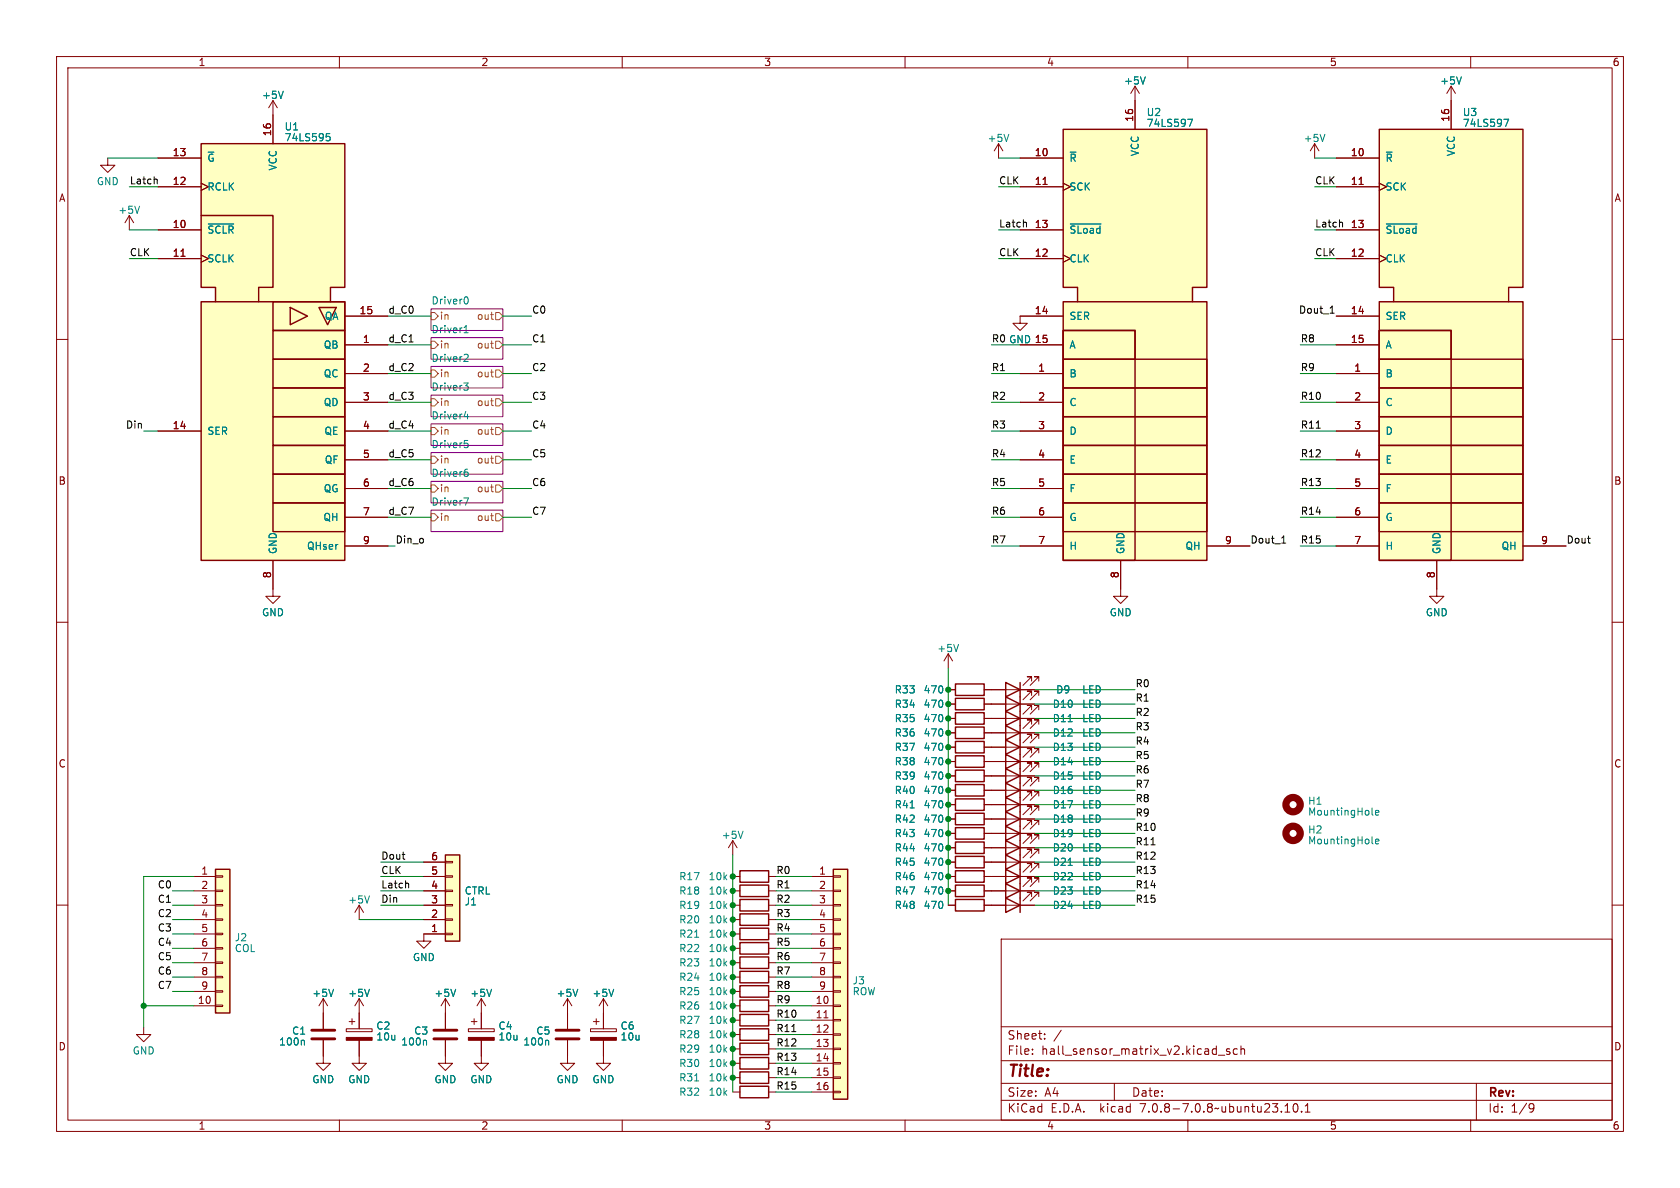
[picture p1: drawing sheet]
<svg xmlns="http://www.w3.org/2000/svg" width="297mm" height="210mm" viewBox="0 0 297 210" stroke-linecap="round" stroke-linejoin="round" font-family="sans-serif">
<defs><g id="words">
<text font-size="2.8" fill="#840000" x="178" y="190.9">Title:</text>
<g font-size="2.1" fill="#840000">
<text x="178" y="184">Sheet:</text>
<text x="178" y="186.7">File:</text>
<text x="184.1" y="186.7">hall_sensor_matrix_v2.kicad_sch</text>
<text x="178" y="196.9">KiCad</text>
<text x="178" y="194.1">Size:</text>
<text x="184.7" y="194.1">A4</text>
<text x="185.7" y="196.9">E.D.A.</text>
<text x="194.6" y="196.9">kicad</text>
<text x="200" y="194.1">Date:</text>
<text x="201.8" y="196.9">7.0.8-7.0.8~ubuntu23.10.1</text>
<text x="263" y="194.3">Rev:</text>
<text x="263" y="196.9">Id:</text>
<text x="267.1" y="196.9">1/9</text>
</g>
<g font-size="1.8" fill="#840000">
<text x="35" y="11.9">1</text>
<text x="85" y="11.9">2</text>
<text x="135" y="11.9">3</text>
<text x="185" y="11.9">4</text>
<text x="235" y="11.9">5</text>
<text x="285" y="11.9">6</text>
<text x="200.4" y="21.6" transform="rotate(-90 200.4 21.6)">16</text>
<text x="256.3" y="21.6" transform="rotate(-90 256.3 21.6)">16</text>
<text x="30.4" y="27.7">13</text>
<text x="48" y="24.2" transform="rotate(-90 48 24.2)">16</text>
<text x="182.8" y="27.7">10</text>
<text x="238.7" y="27.7">10</text>
<text x="10.3" y="35.9">A</text>
<text x="30.4" y="32.8">12</text>
<text x="182.8" y="32.8">11</text>
<text x="238.7" y="32.8">11</text>
<text x="285.3" y="35.9">A</text>
<text x="30.4" y="40.4">10</text>
<text x="182.8" y="40.4">13</text>
<text x="238.7" y="40.4">13</text>
<text x="30.4" y="45.5">11</text>
<text x="182.8" y="45.5">12</text>
<text x="238.7" y="45.5">12</text>
<text x="63.5" y="55.6">15</text>
<text x="182.8" y="55.6">14</text>
<text x="238.7" y="55.6">14</text>
<text x="64.1" y="60.7">1</text>
<text x="64.1" y="65.8">2</text>
<text x="178.3" y="60.9">GND 15</text>
<text x="183.4" y="65.8">1</text>
<text x="238.7" y="60.7">15</text>
<text x="239.3" y="65.8">1</text>
<text x="64.1" y="70.9">3</text>
<text x="183.4" y="70.9">2</text>
<text x="239.3" y="70.9">2</text>
<text x="30.4" y="75.9">14</text>
<text x="64.1" y="75.9">4</text>
<text x="183.4" y="75.9">3</text>
<text x="239.3" y="75.9">3</text>
<text x="64.1" y="81">5</text>
<text x="183.4" y="81">4</text>
<text x="239.3" y="81">4</text>
<text x="10.3" y="85.9">B</text>
<text x="64.1" y="86.1">6</text>
<text x="183.4" y="86.1">5</text>
<text x="239.3" y="86.1">5</text>
<text x="285.3" y="85.9">B</text>
<text x="64.1" y="91.2">7</text>
<text x="183.4" y="91.2">6</text>
<text x="239.3" y="91.2">6</text>
<text x="64.1" y="96.3">9</text>
<text x="183.4" y="96.3">7</text>
<text x="216.5" y="96.3">9</text>
<text x="239.3" y="96.3">7</text>
<text x="272.3" y="96.3">9</text>
<text x="48" y="102.3" transform="rotate(-90 48 102.3)">8</text>
<text x="197.9" y="102.3" transform="rotate(-90 197.9 102.3)">8</text>
<text x="253.7" y="102.3" transform="rotate(-90 253.7 102.3)">8</text>
<text x="10.3" y="135.9">C</text>
<text x="285.3" y="135.9">C</text>
<text x="35.5" y="154.7">1</text>
<text x="76.1" y="154.7">5</text>
<text x="76.1" y="152.1">6</text>
<text x="144.7" y="154.7">1</text>
<text x="35.5" y="157.2">2</text>
<text x="35.5" y="159.8">3</text>
<text x="76.1" y="159.8">3</text>
<text x="76.1" y="157.2">4</text>
<text x="144.7" y="157.2">2</text>
<text x="144.7" y="159.8">3</text>
<text x="35.5" y="162.3">4</text>
<text x="35.5" y="164.8">5</text>
<text x="35.5" y="167.4">6</text>
<text x="76.1" y="164.8">1</text>
<text x="76.1" y="162.3">2</text>
<text x="144.7" y="162.3">4</text>
<text x="144.7" y="164.8">5</text>
<text x="144.7" y="167.4">6</text>
<text x="35.5" y="169.9">7</text>
<text x="35.5" y="172.5">8</text>
<text x="144.7" y="169.9">7</text>
<text x="144.7" y="172.5">8</text>
<text x="34.9" y="177.5">10</text>
<text x="35.5" y="175">9</text>
<text x="144.1" y="177.5">10</text>
<text x="144.7" y="175">9</text>
<text x="10.3" y="185.9">D</text>
<text x="144.1" y="180.1">11</text>
<text x="144.1" y="182.6">12</text>
<text x="144.1" y="185.2">13</text>
<text x="285.3" y="185.9">D</text>
<text x="144.1" y="187.7">14</text>
<text x="144.1" y="190.2">15</text>
<text x="144.1" y="192.8">16</text>
<text x="35" y="199.9">1</text>
<text x="85" y="199.9">2</text>
<text x="135" y="199.9">3</text>
<text x="185" y="199.9">4</text>
<text x="235" y="199.9">5</text>
<text x="285" y="199.9">6</text>
</g>
<g font-size="1.8" fill="#008484">
<text x="46.2" y="17.7">+5V</text>
<text x="198.6" y="15.1">+5V</text>
<text x="254.5" y="15.1">+5V</text>
<text x="50.2" y="23.3">U1</text>
<text x="202.6" y="20.7">U2</text>
<text x="202.6" y="22.6">74LS597</text>
<text x="258.5" y="20.7">U3</text>
<text x="258.5" y="22.6">74LS597</text>
<text x="36.6" y="28.8">~{G}</text>
<text x="50.2" y="25.2">74LS595</text>
<text x="174.5" y="25.3">+5V</text>
<text x="189" y="28.8">~{R}</text>
<text x="201.5" y="27.7" transform="rotate(-90 201.5 27.7)">VCC</text>
<text x="230.4" y="25.3">+5V</text>
<text x="244.9" y="28.8">~{R}</text>
<text x="257.4" y="27.7" transform="rotate(-90 257.4 27.7)">VCC</text>
<text x="17" y="32.9">GND</text>
<text x="36.6" y="33.9">RCLK</text>
<text x="49.1" y="30.2" transform="rotate(-90 49.1 30.2)">VCC</text>
<text x="189" y="33.9">SCK</text>
<text x="244.9" y="33.9">SCK</text>
<text x="20.8" y="38">+5V</text>
<text x="36.6" y="41.5">~{SCLR}</text>
<text x="189" y="41.5">~{SLoad}</text>
<text x="244.9" y="41.5">~{SLoad}</text>
<text x="36.6" y="46.6">SCLK</text>
<text x="189" y="46.6">CLK</text>
<text x="244.9" y="46.6">CLK</text>
<text x="76.2" y="53.9">Driver0</text>
<text x="57.3" y="56.7">QA</text>
<text x="76.2" y="59">Driver1</text>
<text x="189" y="56.7">SER</text>
<text x="244.9" y="56.7">SER</text>
<text x="57.1" y="61.8">QB</text>
<text x="76.2" y="64.1">Driver2</text>
<text x="189" y="61.8">A</text>
<text x="244.9" y="61.8">A</text>
<text x="57.1" y="66.9">QC</text>
<text x="57.1" y="72">QD</text>
<text x="76.2" y="69.1">Driver3</text>
<text x="189" y="66.9">B</text>
<text x="189" y="72">C</text>
<text x="244.9" y="66.9">B</text>
<text x="244.9" y="72">C</text>
<text x="36.6" y="77.1">SER</text>
<text x="57.3" y="77.1">QE</text>
<text x="76.2" y="74.2">Driver4</text>
<text x="189" y="77.1">D</text>
<text x="244.9" y="77.1">D</text>
<text x="57.3" y="82.1">QF</text>
<text x="76.2" y="79.3">Driver5</text>
<text x="189" y="82.1">E</text>
<text x="244.9" y="82.1">E</text>
<text x="57.1" y="87.2">QG</text>
<text x="76.2" y="89.5">Driver7</text>
<text x="76.2" y="84.4">Driver6</text>
<text x="189" y="87.2">F</text>
<text x="244.9" y="87.2">F</text>
<text x="57.1" y="92.3">QH</text>
<text x="189" y="92.3">G</text>
<text x="244.9" y="92.3">G</text>
<text x="49.1" y="98" transform="rotate(-90 49.1 98)">GND</text>
<text x="54.2" y="97.4">QHser</text>
<text x="189" y="97.4">H</text>
<text x="199" y="98" transform="rotate(-90 199 98)">GND</text>
<text x="209.5" y="97.4">QH</text>
<text x="244.9" y="97.4">H</text>
<text x="254.9" y="98" transform="rotate(-90 254.9 98)">GND</text>
<text x="265.4" y="97.4">QH</text>
<text x="46.2" y="109.1">GND</text>
<text x="196.1" y="109.1">GND</text>
<text x="252" y="109.1">GND</text>
<text x="165.6" y="115.5">+5V</text>
<text x="158.1" y="122.8">R33</text>
<text x="158.1" y="125.3">R34</text>
<text x="163.2" y="122.8">470</text>
<text x="163.2" y="125.3">470</text>
<text x="186" y="125.3">D10</text>
<text x="186.6" y="122.8">D9</text>
<text x="191.2" y="125.3">LED</text>
<text x="191.2" y="122.8">LED</text>
<text x="158.1" y="130.4">R36</text>
<text x="158.1" y="127.9">R35</text>
<text x="163.2" y="130.4">470</text>
<text x="163.2" y="127.9">470</text>
<text x="186" y="127.9">D11</text>
<text x="186" y="130.4">D12</text>
<text x="191.2" y="127.9">LED</text>
<text x="191.2" y="130.4">LED</text>
<text x="158.1" y="132.9">R37</text>
<text x="158.1" y="135.5">R38</text>
<text x="163.2" y="132.9">470</text>
<text x="163.2" y="135.5">470</text>
<text x="186" y="135.5">D14</text>
<text x="186" y="132.9">D13</text>
<text x="191.2" y="135.5">LED</text>
<text x="191.2" y="132.9">LED</text>
<text x="158.1" y="143.1">R41</text>
<text x="158.1" y="140.6">R40</text>
<text x="158.1" y="138">R39</text>
<text x="163.2" y="143.1">470</text>
<text x="163.2" y="140.6">470</text>
<text x="163.2" y="138">470</text>
<text x="186" y="143.1">D17</text>
<text x="186" y="140.6">D16</text>
<text x="186" y="138">D15</text>
<text x="191.2" y="143.1">LED</text>
<text x="191.2" y="140.6">LED</text>
<text x="191.2" y="138">LED</text>
<text x="231.1" y="142.5">H1</text>
<text x="127.5" y="148.5">+5V</text>
<text x="158.1" y="145.6">R42</text>
<text x="158.1" y="148.2">R43</text>
<text x="163.2" y="145.6">470</text>
<text x="163.2" y="148.2">470</text>
<text x="186" y="148.2">D19</text>
<text x="186" y="145.6">D18</text>
<text x="191.2" y="148.2">LED</text>
<text x="191.2" y="145.6">LED</text>
<text x="231.1" y="147.5">H2</text>
<text x="231.1" y="149.5">MountingHole</text>
<text x="231.1" y="144.4">MountingHole</text>
<text x="120" y="155.8">R17</text>
<text x="125.2" y="155.8">10k</text>
<text x="158.1" y="150.7">R44</text>
<text x="158.1" y="155.8">R46</text>
<text x="158.1" y="153.3">R45</text>
<text x="163.2" y="150.7">470</text>
<text x="163.2" y="155.8">470</text>
<text x="163.2" y="153.3">470</text>
<text x="186" y="150.7">D20</text>
<text x="186" y="155.8">D22</text>
<text x="186" y="153.3">D21</text>
<text x="191.2" y="150.7">LED</text>
<text x="191.2" y="155.8">LED</text>
<text x="191.2" y="153.3">LED</text>
<text x="61.5" y="159.9">+5V</text>
<text x="82.1" y="160.3">J1</text>
<text x="82.1" y="158.3">CTRL</text>
<text x="120" y="158.3">R18</text>
<text x="120" y="160.9">R19</text>
<text x="125.2" y="158.3">10k</text>
<text x="125.2" y="160.9">10k</text>
<text x="158.1" y="160.9">R48</text>
<text x="158.1" y="158.3">R47</text>
<text x="163.2" y="160.9">470</text>
<text x="163.2" y="158.3">470</text>
<text x="186" y="160.9">D24</text>
<text x="186" y="158.3">D23</text>
<text x="191.2" y="160.9">LED</text>
<text x="191.2" y="158.3">LED</text>
<text x="41.4" y="166.6">J2</text>
<text x="120" y="163.4">R20</text>
<text x="120" y="166">R21</text>
<text x="125.2" y="163.4">10k</text>
<text x="125.2" y="166">10k</text>
<text x="41.4" y="168.5">COL</text>
<text x="72.9" y="170.1">GND</text>
<text x="120" y="173.6">R24</text>
<text x="120" y="168.5">R22</text>
<text x="120" y="171">R23</text>
<text x="125.2" y="173.6">10k</text>
<text x="125.2" y="168.5">10k</text>
<text x="125.2" y="171">10k</text>
<text x="55.1" y="176.4">+5V</text>
<text x="61.5" y="176.4">+5V</text>
<text x="76.7" y="176.4">+5V</text>
<text x="83.1" y="176.4">+5V</text>
<text x="98.3" y="176.4">+5V</text>
<text x="104.6" y="176.4">+5V</text>
<text x="120" y="176.1">R25</text>
<text x="120" y="178.7">R26</text>
<text x="125.2" y="176.1">10k</text>
<text x="125.2" y="178.7">10k</text>
<text x="150.6" y="174.2">J3</text>
<text x="150.6" y="176.1">ROW</text>
<text x="49.2" y="185">100n</text>
<text x="51.5" y="183.1">C1</text>
<text x="66.4" y="182.2">C2</text>
<text x="66.4" y="184.1">10u</text>
<text x="70.8" y="185">100n</text>
<text x="73.1" y="183.1">C3</text>
<text x="88" y="182.2">C4</text>
<text x="88" y="184.1">10u</text>
<text x="92.4" y="185">100n</text>
<text x="94.7" y="183.1">C5</text>
<text x="109.6" y="182.2">C6</text>
<text x="109.6" y="184.1">10u</text>
<text x="120" y="183.7">R28</text>
<text x="120" y="181.2">R27</text>
<text x="125.2" y="183.7">10k</text>
<text x="125.2" y="181.2">10k</text>
<text x="23.4" y="186.6">GND</text>
<text x="55.1" y="191.7">GND</text>
<text x="61.5" y="191.7">GND</text>
<text x="76.7" y="191.7">GND</text>
<text x="83.1" y="191.7">GND</text>
<text x="98.3" y="191.7">GND</text>
<text x="104.6" y="191.7">GND</text>
<text x="120" y="191.4">R31</text>
<text x="120" y="188.8">R30</text>
<text x="120" y="186.3">R29</text>
<text x="125.2" y="191.4">10k</text>
<text x="125.2" y="188.8">10k</text>
<text x="125.2" y="186.3">10k</text>
<text x="120" y="193.9">R32</text>
<text x="125.2" y="193.9">10k</text>
</g>
<g font-size="1.8">
<text x="22.9" y="32.7">Latch</text>
<text x="176.5" y="32.7">CLK</text>
<text x="232.4" y="32.7">CLK</text>
<text x="176.5" y="40.3">Latch</text>
<text x="232.4" y="40.3">Latch</text>
<text x="22.9" y="45.4">CLK</text>
<text x="176.5" y="45.4">CLK</text>
<text x="232.4" y="45.4">CLK</text>
<text x="68.6" y="55.5">d_C0</text>
<text x="94" y="55.5">C0</text>
<text x="229.5" y="55.5">Dout_1</text>
<text x="68.6" y="60.6">d_C1</text>
<text x="68.6" y="65.7">d_C2</text>
<text x="94" y="65.7">C2</text>
<text x="94" y="60.6">C1</text>
<text x="175.3" y="60.6">R0 GND 15</text>
<text x="175.3" y="65.7">R1</text>
<text x="229.9" y="60.6">R8</text>
<text x="229.9" y="65.7">R9</text>
<text x="68.6" y="70.8">d_C3</text>
<text x="94" y="70.8">C3</text>
<text x="175.3" y="70.8">R2</text>
<text x="229.9" y="70.8">R10</text>
<text x="22.2" y="75.9">Din</text>
<text x="68.6" y="75.9">d_C4</text>
<text x="94" y="75.9">C4</text>
<text x="175.3" y="75.9">R3</text>
<text x="229.9" y="75.9">R11</text>
<text x="68.6" y="80.9">d_C5</text>
<text x="94" y="80.9">C5</text>
<text x="175.3" y="80.9">R4</text>
<text x="229.9" y="80.9">R12</text>
<text x="68.6" y="86">d_C6</text>
<text x="94" y="86">C6</text>
<text x="175.3" y="86">R5</text>
<text x="229.9" y="86">R13</text>
<text x="68.6" y="91.1">d_C7</text>
<text x="94" y="91.1">C7</text>
<text x="175.3" y="91.1">R6</text>
<text x="229.9" y="91.1">R14</text>
<text x="69.8" y="96.2">Din_o</text>
<text x="175.3" y="96.2">R7</text>
<text x="221" y="96.2">Dout_1</text>
<text x="229.9" y="96.2">R15</text>
<text x="276.9" y="96.2">Dout</text>
<text x="200.7" y="124.1">R1</text>
<text x="200.7" y="121.6">R0</text>
<text x="200.7" y="129.2">R3</text>
<text x="200.7" y="126.7">R2</text>
<text x="200.7" y="131.7">R4</text>
<text x="200.7" y="134.3">R5</text>
<text x="200.7" y="136.8">R6</text>
<text x="200.7" y="139.4">R7</text>
<text x="200.7" y="141.9">R8</text>
<text x="200.7" y="147">R10</text>
<text x="200.7" y="149.5">R11</text>
<text x="200.7" y="144.4">R9</text>
<text x="67.3" y="154.6">CLK</text>
<text x="67.3" y="152.1">Dout</text>
<text x="137.2" y="154.6">R0</text>
<text x="200.7" y="154.6">R13</text>
<text x="200.7" y="152.1">R12</text>
<text x="27.8" y="159.7">C1</text>
<text x="27.8" y="157.1">C0</text>
<text x="67.3" y="159.7">Din</text>
<text x="67.3" y="157.1">Latch</text>
<text x="137.2" y="157.1">R1</text>
<text x="137.2" y="159.7">R2</text>
<text x="200.7" y="159.7">R15</text>
<text x="200.7" y="157.1">R14</text>
<text x="27.8" y="167.3">C4</text>
<text x="27.8" y="162.2">C2</text>
<text x="27.8" y="164.8">C3</text>
<text x="137.2" y="164.8">R4</text>
<text x="137.2" y="167.3">R5</text>
<text x="137.2" y="162.2">R3</text>
<text x="27.8" y="172.4">C6</text>
<text x="27.8" y="169.8">C5</text>
<text x="137.2" y="169.8">R6</text>
<text x="137.2" y="172.4">R7</text>
<text x="27.8" y="174.9">C7</text>
<text x="137.2" y="174.9">R8</text>
<text x="137.2" y="177.5">R9</text>
<text x="137.2" y="180">R10</text>
<text x="137.2" y="182.5">R11</text>
<text x="137.2" y="185.1">R12</text>
<text x="137.2" y="190.2">R14</text>
<text x="137.2" y="187.6">R13</text>
<text x="137.2" y="192.7">R15</text>
</g>
<g font-size="1.8" fill="#848400">
<text x="77.7" y="56.7">in</text>
<text x="84.2" y="56.7">out</text>
<text x="77.7" y="61.8">in</text>
<text x="84.2" y="61.8">out</text>
<text x="77.7" y="72">in</text>
<text x="77.7" y="66.9">in</text>
<text x="84.2" y="72">out</text>
<text x="84.2" y="66.9">out</text>
<text x="77.7" y="77.1">in</text>
<text x="84.2" y="77.1">out</text>
<text x="77.7" y="82.1">in</text>
<text x="84.2" y="82.1">out</text>
<text x="77.7" y="87.2">in</text>
<text x="84.2" y="87.2">out</text>
<text x="77.7" y="92.3">in</text>
<text x="84.2" y="92.3">out</text>
</g>
</g></defs>
<g fill="none" stroke="#840000" stroke-width=".18">
<path d="M10 10h277v190h-277zM12 12h273v186h-273zM60 10v2M110 10v2M160 10v2M210 10v2M256.5 15.2l-.7 1.3M256.5 15.2v2.6M256.5 15.2l.8 1.3M260 10v2M232.4 25.4l-.8 1.3M232.4 25.4v2.5"/>
<path d="M232.4 25.4l.8 1.3M10 60h2M285 60h2M10 110h2M48.3 104.1v1.3h1.2l-1.2 1.3-1.3-1.3h1.3M285 110h2M167.6 139.7h1.3M174 139.7h1.3M10 160h2M34.3 154.9h3.8M34.3 157.5h3.8M38.1 159.9h1.3v.2h-1.3z"/>
<path d="M38.1 157.4h1.3v.2h-1.3zM38.1 154.8h1.3v.3h-1.3zM74.9 154.9h3.8M74.9 152.4h3.8M74.9 157.5h3.8M78.7 152.3h1.3v.2h-1.3zM78.7 154.8h1.3v.3h-1.3zM78.7 157.4h1.3v.2h-1.3zM78.7 159.9h1.3v.2h-1.3zM129.5 154.9h1.3M129.5 157.5h1.3M129.5 148.6l-.7 1.3"/>
<path d="M129.5 148.6v2.5M129.5 148.6l.8 1.3M135.9 154.9h1.3M135.9 157.5h1.3M143.5 154.9h3.8M143.5 157.5h3.8M147.3 159.9h1.3v.2h-1.3zM147.3 157.4h1.3v.2h-1.3zM147.3 154.8h1.3v.3h-1.3zM167.6 147.3h1.3M167.6 149.9h1.3M167.6 142.2h1.3"/>
<path d="M167.6 144.8h1.3M167.6 154.9h1.3M167.6 152.4h1.3M167.6 157.5h1.3M174 147.3h8.9M174 149.9h8.9M174 142.2h8.9M174 144.8h8.9M174 154.9h8.9M174 152.4h8.9M174 157.5h8.9M182.4 145.8v-.8h-.8h.8l-1.6 1.6"/>
<path d="M182.4 148.3v-.7h-.8h.8l-1.6 1.5M182.4 140.7v-.7h-.8h.8l-1.6 1.5M182.4 143.3v-.8h-.8h.8l-1.6 1.5M182.4 153.4v-.7h-.8h.8l-1.6 1.5M182.4 150.9v-.8h-.8h.8l-1.6 1.5M182.4 158.5v-.8h-.8h.8l-1.6 1.6M182.4 156v-.8h-.8h.8l-1.6 1.5M183.6 145.8v-.8h-.7h.7l-1.5 1.6M183.6 148.3v-.7h-.7h.7l-1.5 1.5M183.6 140.7v-.7h-.7h.7l-1.5 1.5M183.6 143.3v-.8h-.7h.7l-1.5 1.5M183.6 153.4v-.7h-.7h.7l-1.5 1.5"/>
<path d="M183.6 150.9v-.8h-.7h.7l-1.5 1.5M183.6 158.5v-.8h-.7h.7l-1.5 1.6M183.6 156v-.8h-.7h.7l-1.5 1.5M285 160h2M34.3 160h3.8M34.3 177.8h3.8M34.3 162.6h3.8M34.3 165.1h3.8M34.3 167.6h3.8M34.3 170.2h3.8M34.3 172.7h3.8M34.3 175.3h3.8"/>
<path d="M38.1 177.7h1.3v.2h-1.3zM38.1 175.1h1.3v.3h-1.3zM38.1 172.6h1.3v.2h-1.3zM38.1 170.1h1.3v.2h-1.3zM38.1 167.5h1.3v.3h-1.3zM38.1 165h1.3v.2h-1.3zM38.1 162.4h1.3v.3h-1.3zM57.1 176.5l-.7 1.3M57.1 176.5v5.4M57.1 176.5l.8 1.3M63.5 160v2.6M63.5 176.5v5.4"/>
<path d="M63.5 160l-.8 1.3M63.5 160l.8 1.3M63.5 176.5l-.8 1.3M63.5 176.5l.8 1.3M74.9 160h3.8M74.9 162.6h3.8M78.7 162.4h1.3v.3h-1.3zM78.7 165h1.3v.2h-1.3zM78.7 165.1h-3.8v1.3h1.3l-1.3 1.2-1.2-1.2h1.2M78.7 176.5l-.7 1.3M78.7 176.5v5.4M78.7 176.5l.8 1.3"/>
<path d="M85.1 176.5v5.4M85.1 176.5l-.8 1.3M85.1 176.5l.8 1.3M100.3 176.5v5.4M100.3 176.5l-.7 1.3M100.3 176.5l.8 1.3M129.5 160h1.3M129.5 177.8h1.3M129.5 162.6h1.3M129.5 165.1h1.3M129.5 167.6h1.3M129.5 170.2h1.3"/>
<path d="M129.5 172.7h1.3M129.5 175.3h1.3M135.9 160h1.3M135.9 177.8h1.3M135.9 162.6h1.3M135.9 165.1h1.3M135.9 167.6h1.3M135.9 170.2h1.3M135.9 172.7h1.3M135.9 175.3h1.3M143.5 160h3.8M143.5 177.8h3.8"/>
<path d="M143.5 162.6h3.8M143.5 165.1h3.8M143.5 167.6h3.8M143.5 170.2h3.8M143.5 172.7h3.8M143.5 175.3h3.8M145.7 179.9h.7M147.3 177.7h1.3v.2h-1.3zM147.3 175.1h1.3v.3h-1.3zM147.3 172.6h1.3v.2h-1.3zM147.3 170.1h1.3v.2h-1.3zM147.3 167.5h1.3v.3h-1.3z"/>
<path d="M147.3 165h1.3v.2h-1.3zM147.3 162.4h1.3v.3h-1.3zM167.6 160h1.3M174 160h8.9M177 166h108v32h-108zM25.4 181.6v1.3h1.3l-1.3 1.3-1.3-1.3h1.3M57.1 183.9v4.1h1.3l-1.3 1.2-1.2-1.2h1.2M60 198v2M61.2 181.9h4.6v.5h-4.6zM61.7 180.6h1M62.2 180.1v1M63.5 183.9v4.1h1.3l-1.3 1.2-1.3-1.2h1.3"/>
<path d="M78.7 183.9v4.1h1.3l-1.3 1.2-1.2-1.2h1.2M82.8 181.9h4.6v.5h-4.6zM83.3 180.6h1M83.8 180.1v1M85.1 183.9v4.1h1.3l-1.3 1.2-1.3-1.2h1.3M100.3 183.9v4.1h1.3l-1.3 1.2-1.2-1.2h1.2M110 198v2M129.5 185.4h1.3M129.5 180.3h1.3M129.5 182.9h1.3M129.5 188h1.3M129.5 190.5h1.3"/>
<path d="M129.5 193h1.3M135.9 185.4h1.3M135.9 180.3h1.3M135.9 182.9h1.3M135.9 188h1.3M135.9 190.5h1.3M135.9 193h1.3M143.5 185.4h3.8M143.5 180.3h3.8M143.5 182.9h3.8M143.5 188h3.8M143.5 190.5h3.8"/>
<path d="M143.5 193h3.8M147.3 192.9h1.3v.3h-1.3zM147.3 190.4h1.3v.2h-1.3zM147.3 187.8h1.3v.3h-1.3zM147.3 185.3h1.3v.2h-1.3zM147.3 182.8h1.3v.2h-1.3zM147.3 180.2h1.3v.3h-1.3zM160 198v2M177 194.5h108M177 191.5h108M177 187.5h108M177 181.5h108"/>
<path d="M182.5 186.3v.1M182.5 185.5v.1M184.7 183.6v.1M184.7 182.8v.1M187.6 182.1l-1.3 2M197 191.5v3M210 198v2M215.4 186.5h1.1M217.4 185.5l-.4-.1-.2 .2 .1 .2 .5 .2v.3h-.6M218.7 185.5l-.4-.1-.3 .3v.4l.2 .2h.5M219.4 185.5l.2-.1 .4 .1v.9M219.4 184.9v1.5"/>
<path d="M227.2 196.6h.8M227.2 195.5l.4-.4v1.5M228.8 195.2l.2-.1a.81 .81 0 0 1 .5 .6 .81 .81 0 0 1-.3 .8l-.1 .1a.81 .81 0 0 1-.6-.6 .81 .81 0 0 1 .3-.8zM230.1 196.5v.1M230.7 196.6h.9M230.7 195.5l.5-.4v1.5M260 198v2M261 191.5v6.5M270.6 195.1l.5 .1a.99 .99 0 0 1-.4 1.4h-.2M271.2 195.7l-.3 .3h-.3"/>
</g>
<g fill="#fff" stroke="#fff" stroke-width=".18">
<path d="M76.2 69.9h12.7v3.8h-12.7z"/>
<path d="M76.2 80h12.7v3.8h-12.7z"/>
<path d="M76.2 74.9h12.7v3.8h-12.7z"/>
<path d="M76.2 90.2h12.7v3.8h-12.7z"/>
<path d="M76.2 85.1h12.7v3.8h-12.7z"/>
<path d="M76.2 59.7h12.7v3.8h-12.7z"/>
<path d="M76.2 64.8h12.7v3.8h-12.7z"/>
<path d="M76.2 54.6h12.7v3.8h-12.7z"/>
</g>
<path d="M76.2 59.7h12.7v3.8h-12.7zM76.2 54.6h12.7v3.8h-12.7zM76.2 69.9h12.7v3.8h-12.7zM76.2 74.9h12.7v3.8h-12.7zM76.2 64.8h12.7v3.8h-12.7zM76.2 80h12.7v3.8h-12.7zM76.2 90.2h12.7v3.8h-12.7zM76.2 85.1h12.7v3.8h-12.7z" fill="none" stroke="#840084" stroke-width=".18"/>
<g fill="none" stroke="#848400" stroke-width=".18">
<path d="M76.2 55.2h.6l.7 .7-.7 .6h-.6zM87.6 55.2h.7l.6 .7-.6 .6h-.7zM76.2 70.5h.6l.7 .6-.7 .7h-.6zM76.2 75.6h.6l.7 .6-.7 .6h-.6zM76.2 60.3h.6l.7 .7-.7 .6h-.6zM76.2 65.4h.6l.7 .6-.7 .7h-.6zM87.6 70.5h.7l.6 .6-.6 .7h-.7zM87.6 75.6h.7l.6 .6-.6 .6h-.7zM87.6 60.3h.7l.6 .7-.6 .6h-.7zM87.6 65.4h.7l.6 .6-.6 .7h-.7zM76.2 80.6h.6l.7 .7-.7 .6h-.6zM76.2 90.8h.6l.7 .6-.7 .7h-.6z"/>
<path d="M76.2 85.7h.6l.7 .7-.7 .6h-.6zM87.6 80.6h.7l.6 .7-.6 .6h-.7zM87.6 90.8h.7l.6 .6-.6 .7h-.7zM87.6 85.7h.7l.6 .7-.6 .6h-.7z"/>
</g>
<g fill="none" stroke="#008484" stroke-width=".18">
<path d="M258.4 13.6l-.5 1.3M234.2 23.7l-.4 1.3M82 58.8h.8M82.2 57.8l.2-.3v1.3M82.3 52.5a.68 .68 0 0 1 .5 .6 .68 .68 0 0 1-.5 .6M82 67.7h.8l-.5 .5 .4 .1 .1 .4-.3 .3h-.3M82 73.6h.8M82.1 77.9h.6M82.2 62.6l.5 .1 .1 .3-.8 .9h.8M82.2 78.3h.3l.3 .3-.1 .4-.5 .1M82.7 73.2v.9M82 88h.8l-.5 1.3"/>
<path d="M82.3 83.4h.2l.3 .3-.1 .4-.4 .1M82.4 82.9h.3M65.3 158.4l-.4 1.2M131.4 146.9l-.5 1.3M160.9 142.8h.7M188.8 153h.8M242.6 149l.1 .2M242.6 143.9l.1 .2M243.2 148.8l.6-.2-.1-.2-.4-.1-.1 .2v.6h.5M243.2 143.7l.6-.1-.1-.3h-.4l-.1 .1v.6h.5M59 174.9l-.5 1.2M65.3 174.9l-.4 1.2"/>
<path d="M80.6 174.9l-.5 1.2M86.9 174.9l-.4 1.2M102.1 174.9l-.4 1.2M122.8 165.7h.7M53.6 183.9l.2 .2v.6M75.2 183.9l.2 .2v.6M96.8 183.9l.2 .2v.6M122.8 191.1h.7"/>
</g>
<g fill="none" stroke="#840000" stroke-width=".25">
<path d="M168.9 138.7h5.1v2h-5.1zM38.1 153.7h2.5v25.4h-2.5zM78.7 151.1h2.6v15.3h-2.6zM130.8 153.9h5.1v2.1h-5.1zM130.8 156.5h5.1v2h-5.1zM130.8 159h5.1v2h-5.1zM147.3 153.7h2.6v40.6h-2.6zM168.9 141.2h5.1v2.1h-5.1zM168.9 148.8h5.1v2.1h-5.1zM168.9 143.8h5.1v2h-5.1zM168.9 146.3h5.1v2h-5.1zM168.9 153.9h5.1v2.1h-5.1z"/>
<path d="M168.9 159h5.1v2h-5.1zM168.9 151.4h5.1v2h-5.1zM168.9 156.5h5.1v2h-5.1zM177.8 146.1l2.5 1.2-2.5 1.3zM177.8 148.6l2.5 1.3-2.5 1.2zM177.8 141l2.5 1.2-2.5 1.3zM177.8 143.5l2.5 1.3-2.5 1.3zM177.8 153.7l2.5 1.2-2.5 1.3zM177.8 151.1l2.5 1.3-2.5 1.3zM177.8 158.8l2.5 1.2-2.5 1.3zM177.8 156.2l2.5 1.3-2.5 1.3zM180.3 141v20.3"/>
<path d="M130.8 174.2h5.1v2.1h-5.1zM130.8 179.3h5.1v2.1h-5.1zM130.8 176.8h5.1v2h-5.1zM130.8 161.5h5.1v2.1h-5.1zM130.8 171.7h5.1v2h-5.1zM130.8 166.6h5.1v2.1h-5.1zM130.8 164.1h5.1v2h-5.1zM130.8 169.2h5.1v2h-5.1zM130.8 192h5.1v2.1h-5.1zM130.8 189.5h5.1v2h-5.1zM130.8 186.9h5.1v2.1h-5.1zM130.8 184.4h5.1v2h-5.1z"/>
<path d="M130.8 181.9h5.1v2h-5.1z"/>
</g>
<path d="M55.1 183.6h4.1M55.1 182.1h4.1M76.7 183.6h4.1M76.7 182.1h4.1M98.3 183.6h4.1M98.3 182.1h4.1" fill="none" stroke="#840000" stroke-width=".51"/>
<g fill="#840000" stroke="#840000" stroke-width=".18">
<path d="M61.2 183.4h4.6v.5h-4.6z"/>
<path d="M82.8 183.4h4.6v.5h-4.6z"/>
</g>
<g fill="none" stroke="#840000" stroke-width="1.3">
<circle cx="228.6" cy="147.3" r="1.27"/>
<circle cx="228.6" cy="142.2" r="1.27"/>
</g>
<g fill="#ffffc2" stroke="#ffffc2" stroke-width=".18">
<path d="M147.3 153.7h2.6v40.6h-2.6z"/>
<path d="M38.1 153.7h2.5v25.4h-2.5z"/>
<path d="M78.7 151.1h2.6v15.3h-2.6z"/>
<path d="M243.8 88.9h25.4v5.1h-25.4z"/>
<path d="M243.8 83.8h25.4v5.1h-25.4z"/>
<path d="M243.8 78.7h25.4v5.1h-25.4z"/>
<path d="M243.8 73.7h25.4v5h-25.4z"/>
<path d="M243.8 68.6h25.4v5.1h-25.4z"/>
<path d="M243.8 63.5h25.4v5.1h-25.4z"/>
<path d="M243.8 58.4h12.7v40.7h-12.7z"/>
<path d="M243.8 58.4h12.7v5.1h-12.7z"/>
<path d="M243.8 53.3h25.4v45.8h-25.4z"/>
</g>
<path d="M243.8 22.9h25.4v27.9h-2.5v2.5h-20.3v-2.5h-2.6z" fill="#ffffc2"/>
<g fill="none" stroke="#840000" stroke-width=".25">
<path d="M243.8 58.4h12.7v40.7h-12.7zM243.8 58.4h12.7v5.1h-12.7zM243.8 53.3h25.4v45.8h-25.4zM246.4 53.3v-2.5h-2.6v-27.9h25.4v27.9h-2.5v2.5M243.8 78.7h25.4v5.1h-25.4zM243.8 73.7h25.4v5h-25.4zM243.8 68.6h25.4v5.1h-25.4zM243.8 63.5h25.4v5.1h-25.4zM243.8 94h.1M243.8 88.9h25.4v5.1h-25.4zM243.8 83.8h25.4v5.1h-25.4zM177.8 125.7l2.5 1.3-2.5 1.3z"/>
<path d="M180.3 125.7v2.6"/>
</g>
<g fill="none" stroke="#840000" stroke-width=".18">
<path d="M48.3 17.8l-.8 1.3M48.3 17.8v2.5M48.3 17.8l.7 1.3M200.7 15.2l-.8 1.3M200.7 15.2v2.6M200.7 15.2l.7 1.3M256.5 17.8v5.1M176.5 25.4l-.7 1.3M176.5 25.4v2.5M176.5 25.4l.8 1.3M236.2 27.9h7.6M236.2 33h7.6"/>
<path d="M240.3 32.6h.7M243.8 32.4l1.3 .6-1.3 .7M180.3 55.9v1.3h1.3l-1.3 1.2-1.2-1.2h1.2M236.2 45.7h7.6M236.2 40.6h7.6M236.2 55.9h7.6M243.8 45.1l1.3 .6-1.3 .7M236.2 66h7.6M236.2 61h7.6M236.2 71.1h7.6M236.2 76.2h7.6M236.2 81.3h7.6"/>
<path d="M236.2 86.4h7.6M236.2 91.4h7.6M236.2 96.5h7.6M254 99.1v6.3h1.3l-1.3 1.3-1.3-1.3h1.3M269.2 96.5h7.7M198.1 104.1v1.3h1.3l-1.3 1.3-1.3-1.3h1.3M175.3 127h7.6M182.4 125.5v-.8h-.8h.8l-1.6 1.5M183.6 125.5v-.8h-.7h.7l-1.5 1.5"/>
</g>
<path d="M50.1 16.1l-.4 1.3M202.5 13.6l-.4 1.3M178.3 23.7l-.4 1.3M245.1 26.9h1M245.1 39.6h5.4M265.9 21.1h.8l-.5 1.3M188.8 127.6h.8" fill="none" stroke="#008484" stroke-width=".18"/>
<g fill="#ffffc2" stroke="#ffffc2" stroke-width=".18">
<path d="M188 88.9h25.4v5.1h-25.4z"/>
<path d="M188 83.8h25.4v5.1h-25.4z"/>
<path d="M188 78.7h25.4v5.1h-25.4z"/>
<path d="M188 73.7h25.4v5h-25.4z"/>
<path d="M188 68.6h25.4v5.1h-25.4z"/>
<path d="M188 63.5h25.4v5.1h-25.4z"/>
<path d="M188 58.4h12.7v40.7h-12.7z"/>
<path d="M188 58.4h12.7v5.1h-12.7z"/>
<path d="M188 53.3h25.4v45.8h-25.4z"/>
</g>
<path d="M188 22.9h25.4v27.9h-2.6v2.5h-20.3v-2.5h-2.5z" fill="#ffffc2"/>
<g fill="none" stroke="#840000" stroke-width=".25">
<path d="M188 58.4h12.7v40.7h-12.7zM188 58.4h12.7v5.1h-12.7zM188 53.3h25.4v45.8h-25.4zM190.5 53.3v-2.5h-2.5v-27.9h25.4v27.9h-2.6v2.5M188 78.7h25.4v5.1h-25.4zM188 73.7h25.4v5h-25.4zM188 68.6h25.4v5.1h-25.4zM188 63.5h25.4v5.1h-25.4zM188 94h.1M188 88.9h25.4v5.1h-25.4zM188 83.8h25.4v5.1h-25.4zM177.8 138.4l2.5 1.3-2.5 1.3z"/>
<path d="M177.8 135.9l2.5 1.3-2.5 1.2zM177.8 123.2l2.5 1.3-2.5 1.2zM177.8 133.4l2.5 1.2-2.5 1.3zM177.8 130.8l2.5 1.3-2.5 1.3zM177.8 120.7l2.5 1.2-2.5 1.3zM177.8 128.3l2.5 1.2-2.5 1.3zM180.3 120.7v5M180.3 128.3v12.7"/>
</g>
<g fill="none" stroke="#840000" stroke-width=".18">
<path d="M200.7 17.8v5.1M180.3 27.9h7.7M180.3 33h7.7M184.4 32.6h.7M188 32.4l1.2 .6-1.2 .7M180.3 45.7h7.7M180.3 40.6h7.7M180.3 55.9h7.7M188 45.1l1.2 .6-1.2 .7M180.3 66h7.7M180.3 61h7.7M180.3 71.1h7.7"/>
<path d="M180.3 76.2h7.7M180.3 81.3h7.7M180.3 86.4h7.7M180.3 91.4h7.7M180.3 96.5h7.7M198.1 99.1v5M213.4 96.5h7.6M167.6 115.6l-.7 1.2M167.6 115.6v2.5M167.6 115.6l.8 1.2M175.3 139.7h7.6M175.3 137.2h7.6"/>
<path d="M175.3 124.5h7.6M175.3 134.6h7.6M175.3 132.1h7.6M175.3 121.9h7.6M175.3 129.5h7.6M182.4 138.2v-.8h-.8h.8l-1.6 1.5M182.4 135.6v-.7h-.8h.8l-1.6 1.5M182.4 122.9v-.7h-.8h.8l-1.6 1.5M182.4 133.1v-.8h-.8h.8l-1.6 1.6M182.4 130.6v-.8h-.8h.8l-1.6 1.5M182.4 120.4v-.8h-.8h.8l-1.6 1.6M182.4 128v-.7h-.8h.8l-1.6 1.5"/>
<path d="M183.6 138.2v-.8h-.7h.7l-1.5 1.5M183.6 135.6v-.7h-.7h.7l-1.5 1.5M183.6 122.9v-.7h-.7h.7l-1.5 1.5M183.6 133.1v-.8h-.7h.7l-1.5 1.6M183.6 130.6v-.8h-.7h.7l-1.5 1.5M183.6 120.4v-.8h-.7h.7l-1.5 1.6M183.6 128v-.7h-.7h.7l-1.5 1.5M106.7 176.5v5.4M106.7 176.5l-.8 1.3M106.7 176.5l.7 1.3M104.4 181.9h4.6v.5h-4.6zM104.9 180.6h1"/>
<path d="M105.4 180.1v1M106.7 183.9v4.1h1.2l-1.2 1.2-1.3-1.2h1.3"/>
</g>
<path d="M189.2 26.9h1M189.2 39.6h5.4M210 21.1h.8l-.5 1.3M169.5 113.9l-.5 1.3M108.5 174.9l-.4 1.2" fill="none" stroke="#008484" stroke-width=".18"/>
<path d="M104.4 183.4h4.6v.5h-4.6z" fill="#840000" stroke="#840000" stroke-width=".18"/>
<g fill="#ffffc2" stroke="#ffffc2" stroke-width=".18">
<path d="M35.6 53.3h25.4v45.8h-25.4z"/>
<path d="M48.3 88.9h12.7v5.1h-12.7z"/>
<path d="M48.3 83.8h12.7v5.1h-12.7z"/>
<path d="M48.3 78.7h12.7v5.1h-12.7z"/>
<path d="M48.3 73.7h12.7v5h-12.7z"/>
<path d="M48.3 68.6h12.7v5.1h-12.7z"/>
<path d="M48.3 63.5h12.7v5.1h-12.7z"/>
<path d="M48.3 58.4h12.7v5.1h-12.7z"/>
</g>
<g fill="#ffffc2">
<path d="M51.3 54.4l3.1 1.5-3.1 1.5z"/>
<path d="M56.4 54.4h3l-1.5 3z"/>
<path d="M35.6 38.1h12.7v12.7h-2.6v2.5z"/>
<path d="M35.6 25.4h25.4v25.4h-2.6v2.5h-20.3v-2.5h-2.5z"/>
</g>
<path d="M48.3 53.3h12.7v5.1h-12.7z" fill="#ffffc2" stroke="#ffffc2" stroke-width=".18"/>
<g fill="none" stroke="#840000" stroke-width=".25">
<path d="M35.6 38.1h12.7v12.7h-2.6v2.5M35.6 53.3h25.4v45.8h-25.4zM38.1 53.3v-2.5h-2.5v-25.4h25.4v25.4h-2.6v2.5M48.3 58.4h12.7v5.1h-12.7zM48.3 53.3h12.7v5.1h-12.7zM51.3 54.4l3.1 1.5-3.1 1.5zM56.4 54.4h3l-1.5 3zM48.3 78.7h12.7v5.1h-12.7zM48.3 73.7h12.7v5h-12.7zM48.3 68.6h12.7v5.1h-12.7zM48.3 63.5h12.7v5.1h-12.7zM48.3 88.9h12.7v5.1h-12.7z"/>
<path d="M48.3 83.8h12.7v5.1h-12.7zM168.9 131.1h5.1v2h-5.1zM168.9 136.1h5.1v2.1h-5.1zM168.9 133.6h5.1v2h-5.1zM168.9 128.5h5.1v2.1h-5.1zM168.9 120.9h5.1v2h-5.1zM168.9 126h5.1v2h-5.1zM168.9 123.4h5.1v2.1h-5.1z"/>
</g>
<g fill="none" stroke="#840000" stroke-width=".18">
<path d="M200.7 17.8v5.1M256.5 17.8v5.1M19 27.9v1.3h1.3l-1.3 1.3-1.2-1.3h1.2M22.9 38.1l-.8 1.3M22.9 38.1v2.5M22.9 38.1l.7 1.3M27.9 33h7.7M27.9 27.9h7.7M35.6 32.4l1.2 .6-1.2 .7M48.3 20.3v5.1M180.3 33h7.7M180.3 27.9h7.7"/>
<path d="M184.4 32.6h.7M188 32.4l1.2 .6-1.2 .7M236.2 33h7.6M236.2 27.9h7.6M240.3 32.6h.7M243.8 32.4l1.3 .6-1.3 .7M27.9 40.6h7.7M27.9 45.7h7.7M32 45.3h.7M35.6 45.1l1.2 .6-1.2 .7M61 55.9h7.6M180.3 40.6h7.7"/>
<path d="M180.3 45.7h7.7M180.3 55.9h7.7M188 45.1l1.2 .6-1.2 .7M236.2 40.6h7.6M236.2 45.7h7.6M236.2 55.9h7.6M243.8 45.1l1.3 .6-1.3 .7M27.9 76.2h7.7M61 61h7.6M61 76.2h7.6M61 66h7.6M61 71.1h7.6"/>
<path d="M180.3 61h7.7M180.3 76.2h7.7M180.3 66h7.7M180.3 71.1h7.7M236.2 61h7.6M236.2 76.2h7.6M236.2 66h7.6M236.2 71.1h7.6M48.3 99.1v5M61 81.3h7.6M61 86.4h7.6M61 91.4h7.6"/>
<path d="M61 96.5h7.6M180.3 81.3h7.7M180.3 86.4h7.7M180.3 91.4h7.7M180.3 96.5h7.7M198.1 99.1v5M213.4 96.5h7.6M236.2 81.3h7.6M236.2 86.4h7.6M236.2 91.4h7.6M236.2 96.5h7.6M254 99.1v5"/>
<path d="M269.2 96.5h7.7M167.6 132.1h1.3M167.6 137.2h1.3M167.6 134.6h1.3M167.6 129.5h1.3M167.6 121.9h1.3M167.6 127h1.3M167.6 124.5h1.3M167.6 139.7h1.3M174 132.1h3.8M174 137.2h3.8M174 134.6h3.8"/>
<path d="M174 129.5h3.8M174 121.9h3.8M174 127h3.8M174 124.5h3.8M174 139.7h3.8M180.3 132.1h2.6M180.3 137.2h2.6M180.3 134.6h2.6M180.3 129.5h2.6M180.3 121.9h2.6M180.3 127h2.6M180.3 124.5h2.6"/>
<path d="M180.3 139.7h2.6M74.9 154.9h3.8M74.9 152.4h3.8M74.9 157.5h3.8M167.6 154.9h1.3M167.6 152.4h1.3M167.6 157.5h1.3M167.6 144.8h1.3M167.6 149.9h1.3M167.6 147.3h1.3M167.6 142.2h1.3M174 154.9h3.8"/>
<path d="M174 152.4h3.8M174 157.5h3.8M174 144.8h3.8M174 149.9h3.8M174 147.3h3.8M174 142.2h3.8M180.3 154.9h2.6M180.3 152.4h2.6M180.3 157.5h2.6M180.3 144.8h2.6M180.3 149.9h2.6M180.3 147.3h2.6"/>
<path d="M180.3 142.2h2.6M57.1 179.1v2.8M63.5 179.1v2.8M74.9 160h3.8M74.9 165.1h3.8M74.9 162.6h3.8M78.7 179.1v2.8M85.1 179.1v2.8M100.3 179.1v2.8M106.7 179.1v2.8M167.6 160h1.3M174 160h3.8"/>
<path d="M180.3 160h2.6M57.1 183.9v2.8M63.5 183.9v2.8M78.7 183.9v2.8M85.1 183.9v2.8M100.3 183.9v2.8M106.7 183.9v2.8"/>
</g>
<g fill="none" stroke="#008484" stroke-width=".18">
<path d="M50.1 16.1l-.4 1.3M202.5 13.6l-.4 1.3M258.4 13.6l-.5 1.3M24.7 36.4l-.4 1.3M36.8 39.6h4.5M57.7 23.6h.6M57.8 24.1h.3l.3 .2-.2 .5-.4 .1M189.2 39.6h5.4M189.2 26.9h1M210 21.1h.8l-.5 1.3M245.1 39.6h5.4M245.1 26.9h1"/>
<path d="M265.9 21.1h.8l-.5 1.3M188.8 127.6h.8M160.9 142.8h.7M188.8 153h.8M59 174.9l-.5 1.2M65.3 174.9l-.4 1.2M80.6 174.9l-.5 1.2M86.9 174.9l-.4 1.2M102.1 174.9l-.4 1.2M108.5 174.9l-.4 1.2M53.6 183.9l.2 .2v.6M75.2 183.9l.2 .2v.6"/>
<path d="M96.8 183.9l.2 .2v.6"/>
</g>
<path d="M27.6 31.7l.2 .1v.7M181.3 39.3l.2 .2v.6M237.2 39.3l.1 .2v.6M235.2 55.4h.7M232.7 75.7h.7M226.6 96h.7M72.1 156.1l.1 .2v.7M203.5 149.3h.7M140 182.4h.7" fill="none" stroke="#000" stroke-width=".18"/>
<g fill="none" stroke="#008400" stroke-width=".18">
<path d="M19 27.9h8.9M22.9 33h5M176.5 33h3.8M176.5 27.9h3.8M232.4 33h3.8M232.4 27.9h3.8M22.9 40.6h5M22.9 45.7h5M68.6 55.9h7.6M88.9 55.9h5.1M176.5 40.6h3.8M176.5 45.7h3.8"/>
<path d="M232.4 40.6h3.8M232.4 45.7h3.8M25.4 76.2h2.5M68.6 61h7.6M68.6 76.2h7.6M68.6 66h7.6M68.6 71.1h7.6M88.9 61h5.1M88.9 76.2h5.1M88.9 66h5.1M88.9 71.1h5.1M175.3 61h5"/>
<path d="M175.3 76.2h5M175.3 66h5M175.3 71.1h5M229.9 61h6.3M229.9 76.2h6.3M229.9 66h6.3M229.9 71.1h6.3M68.6 96.5h1.2M68.6 81.3h7.6M68.6 91.4h7.6M68.6 86.4h7.6M88.9 81.3h5.1"/>
<path d="M88.9 91.4h5.1M88.9 86.4h5.1M175.3 96.5h5M175.3 81.3h5M175.3 91.4h5M175.3 86.4h5M229.9 96.5h6.3M229.9 81.3h6.3M229.9 91.4h6.3M229.9 86.4h6.3M167.6 118.1v41.9M182.9 121.9h17.8"/>
<path d="M182.9 132.1h17.8M182.9 134.6h17.8M182.9 127h17.8M182.9 129.5h17.8M182.9 137.2h17.8M182.9 139.7h17.8M182.9 124.5h17.8M30.5 157.5h3.8M34.3 154.9h-8.9v26.7M67.3 154.9h7.6M67.3 152.4h7.6M67.3 157.5h7.6"/>
<path d="M129.5 151.1v41.9M137.2 154.9h6.3M137.2 157.5h6.3M182.9 154.9h17.8M182.9 152.4h17.8M182.9 157.5h17.8M182.9 147.3h17.8M182.9 149.9h17.8M182.9 144.8h17.8M182.9 142.2h17.8M25.4 177.8h8.9M30.5 160h3.8"/>
<path d="M30.5 162.6h3.8M30.5 170.2h3.8M30.5 175.3h3.8M30.5 172.7h3.8M30.5 165.1h3.8M30.5 167.6h3.8M63.5 162.6h11.4M67.3 160h7.6M137.2 160h6.3M137.2 162.6h6.3M137.2 170.2h6.3M137.2 175.3h6.3"/>
<path d="M137.2 172.7h6.3M137.2 177.8h6.3M137.2 165.1h6.3M137.2 167.6h6.3M182.9 160h17.8M137.2 188h6.3M137.2 193h6.3M137.2 185.4h6.3M137.2 182.9h6.3M137.2 190.5h6.3M137.2 180.3h6.3"/>
</g>
<g fill="#008400" stroke="#008400" stroke-width=".18">
<circle cx="167.6" cy="154.9" r=".46"/>
<circle cx="167.6" cy="157.5" r=".46"/>
<circle cx="129.5" cy="154.9" r=".46"/>
<circle cx="129.5" cy="160" r=".46"/>
<circle cx="129.5" cy="157.5" r=".46"/>
<circle cx="167.6" cy="121.9" r=".46"/>
<circle cx="167.6" cy="127" r=".46"/>
<circle cx="167.6" cy="124.5" r=".46"/>
<circle cx="167.6" cy="134.6" r=".46"/>
<circle cx="167.6" cy="132.1" r=".46"/>
<circle cx="167.6" cy="129.5" r=".46"/>
<circle cx="167.6" cy="137.2" r=".46"/>
<circle cx="167.6" cy="139.7" r=".46"/>
<circle cx="167.6" cy="144.8" r=".46"/>
<circle cx="167.6" cy="147.3" r=".46"/>
<circle cx="167.6" cy="142.2" r=".46"/>
<circle cx="167.6" cy="149.9" r=".46"/>
<circle cx="167.6" cy="152.4" r=".46"/>
<circle cx="129.5" cy="167.6" r=".46"/>
<circle cx="129.5" cy="170.2" r=".46"/>
<circle cx="129.5" cy="165.1" r=".46"/>
<circle cx="129.5" cy="162.6" r=".46"/>
<circle cx="129.5" cy="180.3" r=".46"/>
<circle cx="129.5" cy="182.9" r=".46"/>
<circle cx="25.4" cy="177.8" r=".46"/>
<circle cx="129.5" cy="188" r=".46"/>
<circle cx="129.5" cy="185.4" r=".46"/>
<circle cx="129.5" cy="190.5" r=".46"/>
<circle cx="129.5" cy="177.8" r=".46"/>
<circle cx="129.5" cy="175.3" r=".46"/>
<circle cx="129.5" cy="172.7" r=".46"/>
</g>
<use href="#words"/>
</svg>
